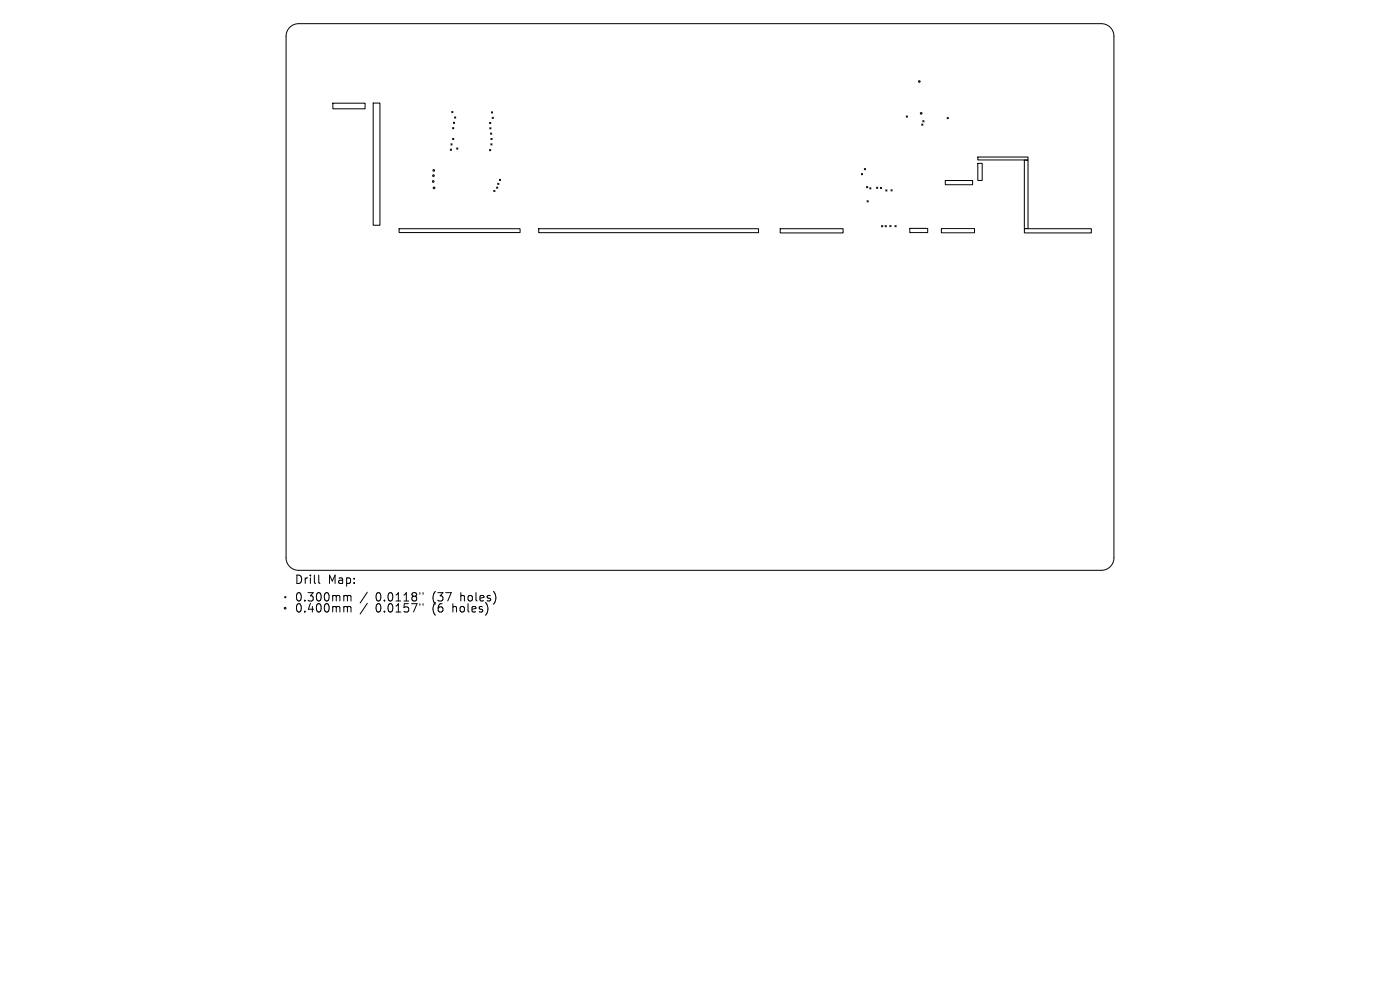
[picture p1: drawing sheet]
<svg xmlns="http://www.w3.org/2000/svg" width="297mm" height="210mm" viewBox="0 0 297 210" stroke-linecap="round" stroke-linejoin="round" font-family="sans-serif">
<defs><g id="words">
<g font-size="2.5">
<text x="62.4" y="124.1">Drill</text>
<text x="69.5" y="124.1">Map:</text>
<text x="62.4" y="127.8">0.300mm</text>
<text x="62.4" y="130.2">0.400mm</text>
<text x="79.7" y="127.8">0.0118&quot;</text>
<text x="79.7" y="130.2">0.0157&quot;</text>
<text x="91.8" y="127.8">(37</text>
<text x="91.8" y="130.2">(6</text>
<text x="96.2" y="130.2">holes)</text>
<text x="97.9" y="127.8">holes)</text>
</g>
</g></defs>
<g fill="none" stroke="#000" stroke-width=".21">
<path d="M61.5 5.8a2.66 2.66 0 0 1 1.8-.8h170.4a2.66 2.66 0 0 1 2.6 2.7v110.6a2.66 2.66 0 0 1-2.6 2.7h-170.4a2.66 2.66 0 0 1-2.6-2.7v-110.6a2.66 2.66 0 0 1 .8-1.9zM70.6 21.9h6.9v1.2h-6.9zM79.2 21.9h1.4v25.9h-1.4zM95.5 31.6l.3 .3M95.7 30.5l.2 .3M95.8 31.6l-.3 .3M95.8 23.6l.3 .3M95.9 30.5l-.2 .3M96 27.1l.3 .2M96 29.3l.3 .3M96.1 23.6l-.3 .3M96.2 25.9l.2 .3"/>
<path d="M96.3 27.1l-.3 .2M96.3 29.3l-.3 .3M96.4 24.8l.3 .3M96.4 25.9l-.2 .3M96.7 24.8l-.3 .3M96.9 31.4l.2 .2M97.1 31.4l-.2 .2M103.9 26l.2 .2M103.9 31.7l.2 .3M103.9 27.1l.3 .2M104.1 28.2l.2 .3M104.1 26l-.2 .2"/>
<path d="M104.1 31.7l-.2 .3M104.1 30.5l.3 .3M104.1 29.3l.3 .3M104.2 27.1l-.3 .2M104.3 23.7l.2 .3M104.3 28.2l-.2 .3M104.4 30.5l-.3 .3M104.4 29.3l-.3 .3M104.4 24.9l.3 .2M104.5 23.7l-.2 .3M104.7 24.9l-.3 .2M105.3 39.7l.3 .2"/>
<path d="M105.6 38.9l.2 .2M105.6 39.7l-.3 .2M105.8 38.9l-.2 .2M105.9 38l.3 .3M106.2 38l-.3 .3M182.7 36.8l.3 .3M183 36.8l-.3 .3M183.4 35.8l.2 .2M183.6 35.8l-.2 .2M183.8 39.6l.3 .2M184.1 39.6l-.3 .2M184.5 39.8l.3 .3"/>
<path d="M184.8 39.8l-.3 .3M186 39.7l.2 .3M186.2 39.7l-.2 .3M186.8 39.7l.2 .3M187 39.7l-.2 .3M192.3 24.6l.2 .3M192.5 24.6l-.2 .3M195.5 26.3l.3 .3M195.8 25.6l.2 .3M195.8 26.3l-.3 .3M196 25.6l-.2 .3M200.5 38.3h5.8v.9h-5.8z"/>
<path d="M200.9 24.9l.3 .3M201.2 24.9l-.3 .3M207.4 34.7h1v3.6h-1zM207.4 33.3h10.7v.6h-10.7zM217.3 34h.8v14.5h-.8zM84.7 48.5h25.6v.8h-25.6zM104.7 40.4l.3 .2M105 40.4l-.3 .2M114.3 48.5h46.6v.9h-46.6zM165.5 48.5h13.4v.9h-13.4zM183.9 42.6l.3 .2M184.2 42.6l-.3 .2"/>
<path d="M187 47.9l.3 .2M187.3 47.9l-.3 .2M187.8 47.9l.2 .2M187.9 40.3l.3 .2M188 47.9l-.2 .2M188.2 40.3l-.3 .2M188.8 47.8l.2 .3M189 40.2l.3 .3M189 47.8l-.2 .3M189.3 40.2l-.3 .3M189.9 47.9l.2 .2M190.1 47.9l-.2 .2"/>
<path d="M193 48.4h3.8v.9h-3.8zM199.7 48.5h7v.9h-7zM217.3 48.5h14.2v.9h-14.2zM60.4 126.5l.3 .3M60.7 126.5l-.3 .3M67.6 122v1.5l.3 .3M73.2 126.3l.4 .1 .1 .2M73.2 128.6l.4 .1 .1 .2M73.7 126.6l.3-.3 .4 .1 .1 1.1M73.7 126.6v.9M73.7 128.9v.9M73.7 128.9l.3-.3 .4 .1 .1 1.1"/>
<path d="M77.9 125.6l-1.5 2.3M77.9 128l-1.5 2.3M89.1 125.7v.4M89.1 128.1v.3M89.7 125.7v.4M89.7 128.1v.3"/>
<circle cx="195" cy="17.3" r=".18"/>
<circle cx="91.9" cy="38.5" r=".18"/>
<circle cx="92" cy="37.3" r=".18"/>
<circle cx="92" cy="36.1" r=".18"/>
<circle cx="92.1" cy="39.9" r=".18"/>
<circle cx="195.4" cy="24" r=".18"/>
<circle cx="60.5" cy="129" r=".18"/>
</g>
<use href="#words"/>
</svg>
